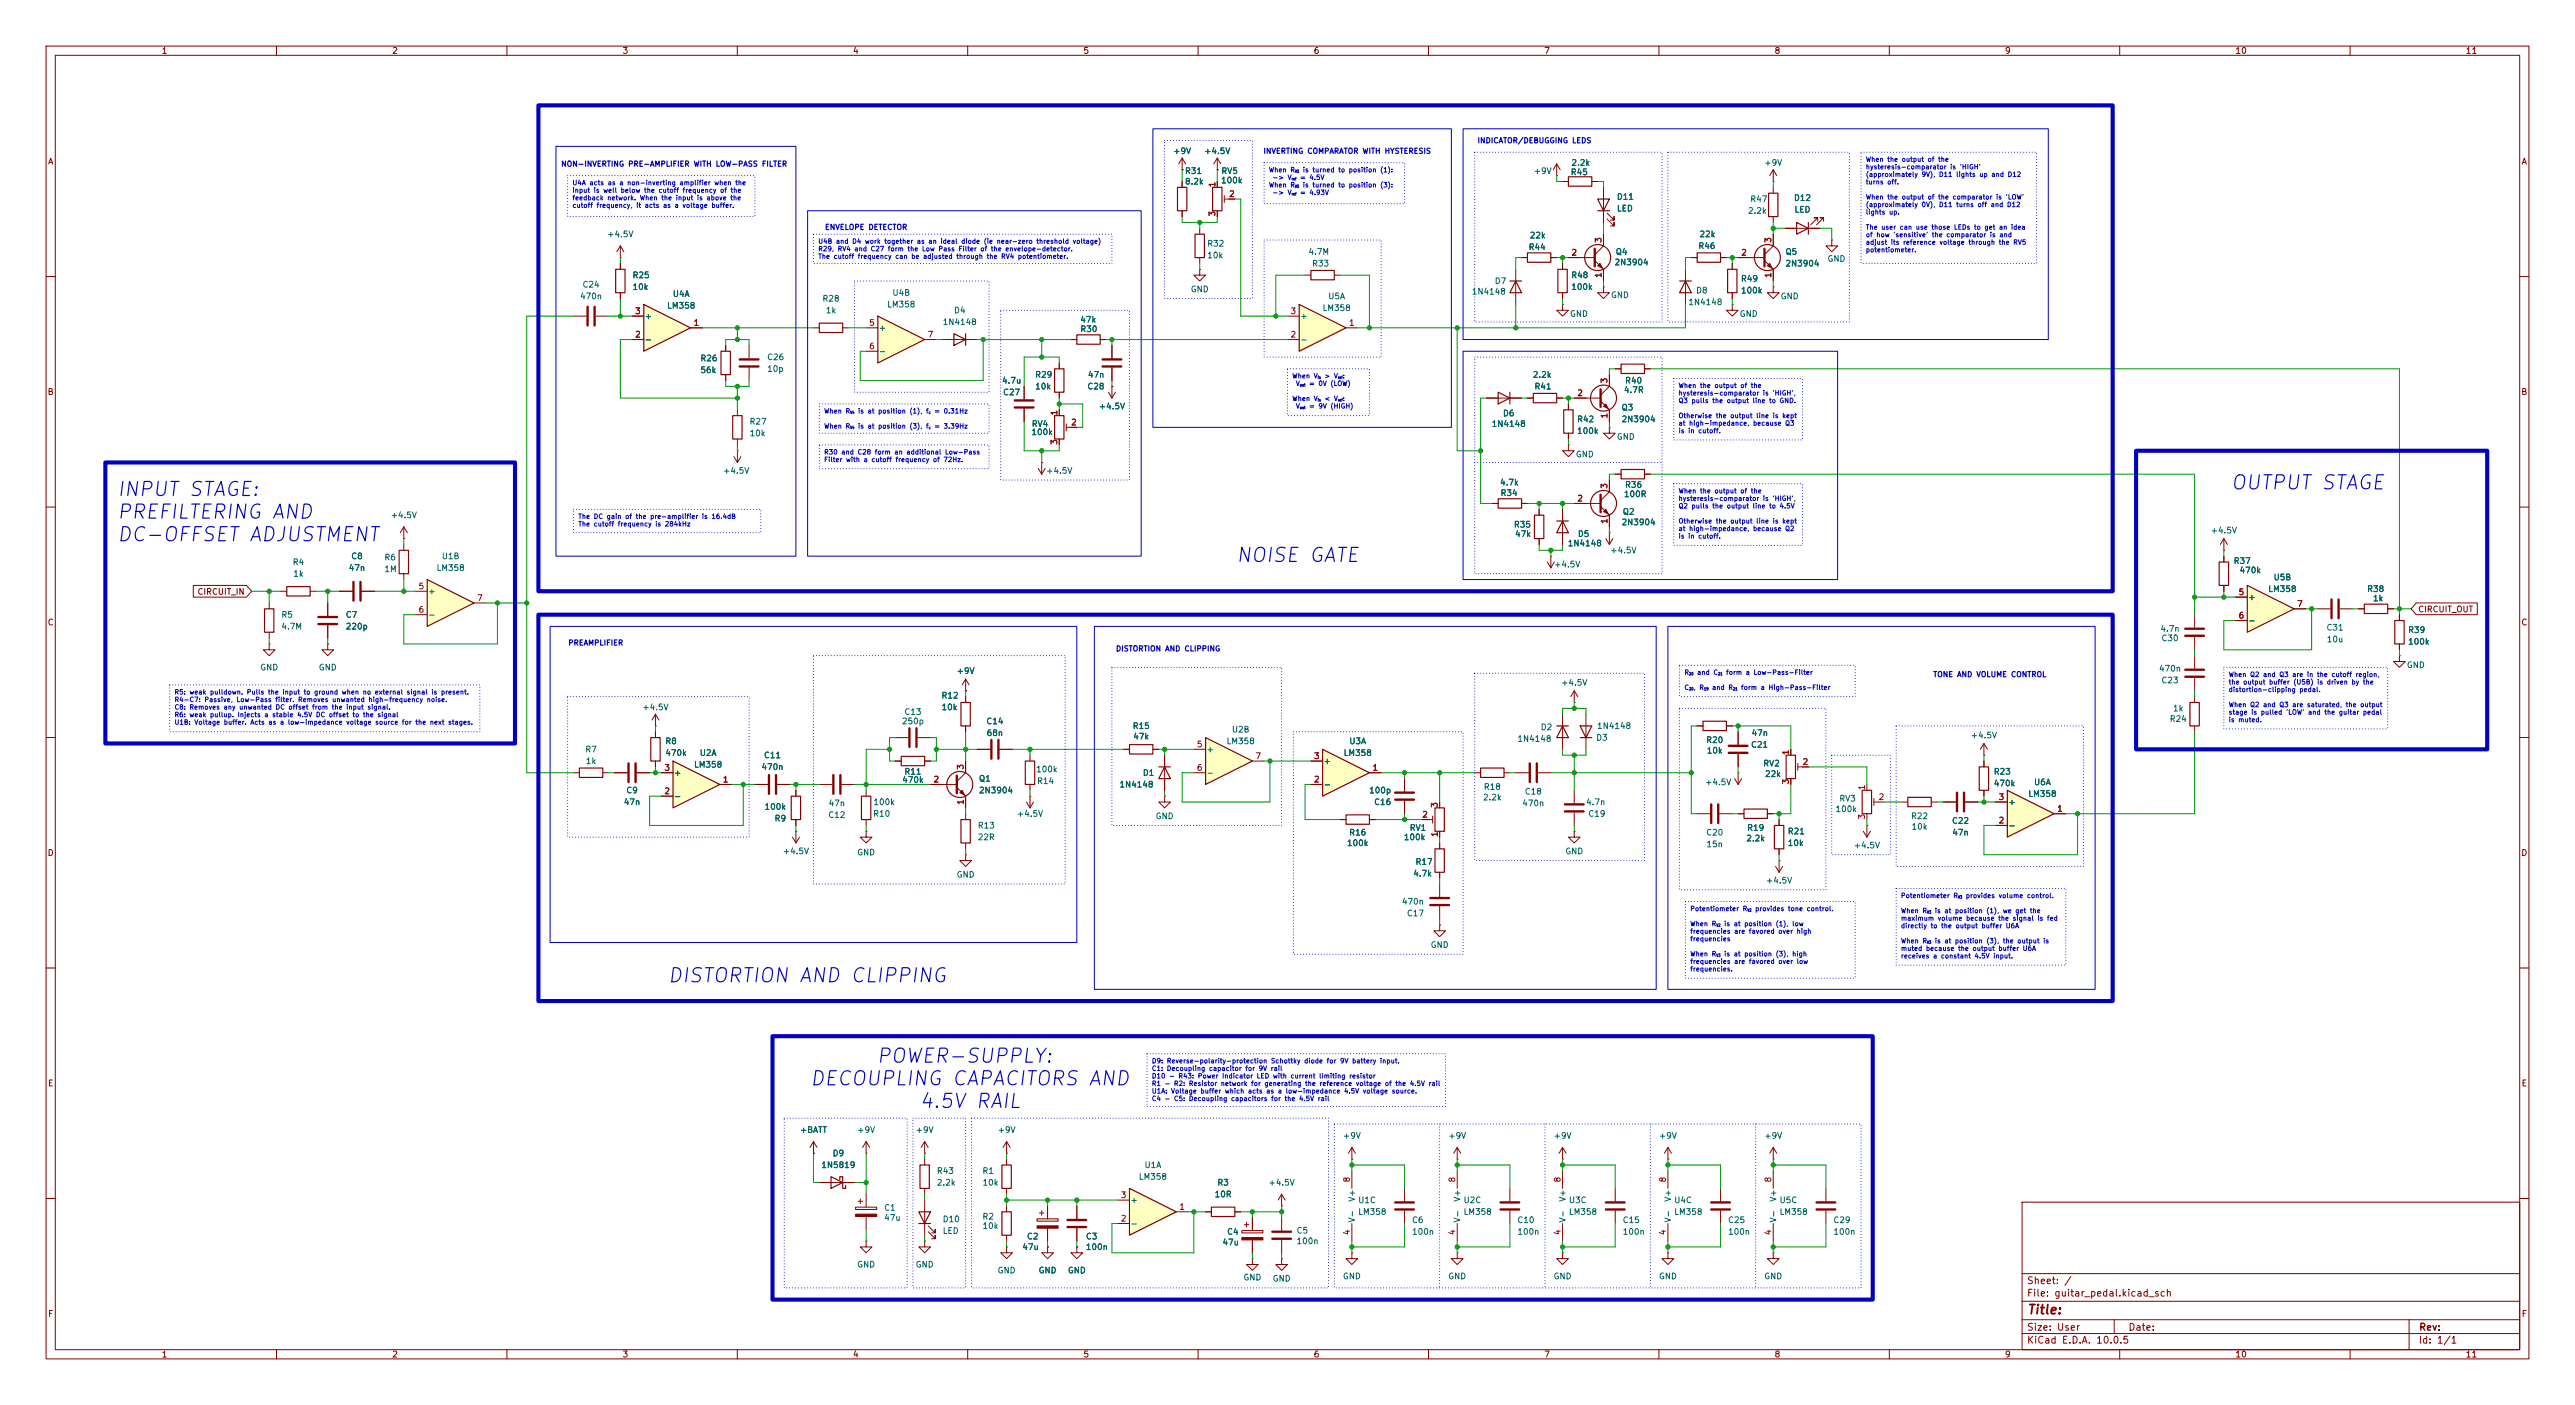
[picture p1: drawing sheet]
<svg xmlns="http://www.w3.org/2000/svg" width="559mm" height="305mm" viewBox="0 0 559 305" stroke-linecap="round" stroke-linejoin="round" font-family="sans-serif">
<defs><g id="words">
<g font-size="3.1" fill="#0000c2">
<text x="483.8" y="107">OUTPUT STAGE</text>
<text x="25.1" y="108.4">INPUT STAGE:</text>
<text x="25.1" y="113.3">PREFILTERING AND</text>
<text x="25.1" y="118.2">DC-OFFSET ADJUSTMENT</text>
<text x="268" y="122.7">NOISE GATE</text>
<text x="144.6" y="213.9">DISTORTION AND CLIPPING</text>
<text x="190" y="231.3">POWER-SUPPLY:</text>
<text x="175.5" y="236.3">DECOUPLING CAPACITORS AND</text>
<text x="199.2" y="241.2">4.5V RAIL</text>
</g>
<text font-size="2" fill="#840000" x="439.8" y="285.6">Title:</text>
<g font-size="1.5" fill="#840000">
<text x="439.8" y="281.6">File: guitar_pedal.kicad_sch</text>
<text x="439.8" y="278.9">Sheet: /</text>
<text x="439.8" y="291.8">KiCad E.D.A. 10.0.5</text>
<text x="439.8" y="289">Size: User</text>
<text x="461.8" y="289">Date:</text>
<text x="524.8" y="291.8">Id: 1/1</text>
<text x="524.8" y="289">Rev:</text>
</g>
<g font-size="1.3" fill="#840000">
<text x="35" y="12">1</text>
<text x="85" y="12">2</text>
<text x="135" y="12">3</text>
<text x="185" y="12">4</text>
<text x="235" y="12">5</text>
<text x="285" y="12">6</text>
<text x="335" y="12">7</text>
<text x="385" y="12">8</text>
<text x="435" y="12">9</text>
<text x="485" y="12">10</text>
<text x="535" y="12">11</text>
<text x="10.3" y="36">A</text>
<text x="547.1" y="36">A</text>
<text x="10.2" y="86">B</text>
<text x="547" y="86">B</text>
<text x="42.7" y="129.3">CIRCUIT_IN</text>
<text x="10.2" y="136">C</text>
<text x="524.6" y="133.1">CIRCUIT_OUT</text>
<text x="547" y="136">C</text>
<text x="10.2" y="186">D</text>
<text x="547" y="186">D</text>
<text x="10.3" y="236">E</text>
<text x="547.1" y="236">E</text>
<text x="10.3" y="286">F</text>
<text x="547.1" y="286">F</text>
<text x="35" y="294.8">1</text>
<text x="85" y="294.8">2</text>
<text x="135" y="294.8">3</text>
<text x="185" y="294.8">4</text>
<text x="235" y="294.8">5</text>
<text x="285" y="294.8">6</text>
<text x="335" y="294.8">7</text>
<text x="385" y="294.8">8</text>
<text x="435" y="294.8">9</text>
<text x="485" y="294.8">10</text>
<text x="535" y="294.8">11</text>
</g>
<g font-size="1.3" fill="#006464">
<text x="254.5" y="33.7">+9V</text>
<text x="261.2" y="33.7">+4.5V</text>
<text x="257" y="38">R31</text>
<text x="257" y="40.3">8.2k</text>
<text x="264.9" y="40.1">100k</text>
<text x="264.9" y="38">RV5</text>
<text x="332.7" y="38">+9V</text>
<text x="340.8" y="38.3">R45</text>
<text x="340.9" y="36.3">2.2k</text>
<text x="382.7" y="36.3">+9V</text>
<text x="350.8" y="43.6">D11</text>
<text x="350.8" y="46.2">LED</text>
<text x="379.2" y="46.7">2.2k</text>
<text x="379.7" y="44.1">R47</text>
<text x="389.2" y="43.9">D12</text>
<text x="389.3" y="46.4">LED</text>
<text x="131.7" y="51.8">+4.5V</text>
<text x="261.9" y="53.8">R32</text>
<text x="331.8" y="52">22k</text>
<text x="368.7" y="51.8">22k</text>
<text x="261.9" y="56.3">10k</text>
<text x="283.8" y="55.6">4.7M</text>
<text x="284.6" y="58.1">R33</text>
<text x="331.6" y="54.6">R44</text>
<text x="350.3" y="57.9">2N3904</text>
<text x="350.5" y="55.6">Q4</text>
<text x="368.4" y="54.3">R46</text>
<text x="387.3" y="55.6">Q5</text>
<text x="387.3" y="58.1">2N3904</text>
<text x="396.5" y="57.1">GND</text>
<text x="125.8" y="65.2">470n</text>
<text x="126.3" y="62.7">C24</text>
<text x="137.1" y="60.7">R25</text>
<text x="137.1" y="63.2">10k</text>
<text x="145.9" y="64.7">U4A</text>
<text x="178.4" y="65.7">R28</text>
<text x="193.5" y="64.5">U4B</text>
<text x="258.3" y="63.7">GND</text>
<text x="288.1" y="65.2">U5A</text>
<text x="319.3" y="64.2">1N4148</text>
<text x="324.3" y="61.9">D7</text>
<text x="340.9" y="60.7">R48</text>
<text x="340.9" y="63.2">100k</text>
<text x="349.5" y="65">GND</text>
<text x="367.9" y="64">D8</text>
<text x="377.7" y="61.4">R49</text>
<text x="377.7" y="64">100k</text>
<text x="386.3" y="65.2">GND</text>
<text x="139.8" y="69.5">+</text>
<text x="144.6" y="67.3">LM358</text>
<text x="179.1" y="68.3">1k</text>
<text x="192.4" y="67">LM358</text>
<text x="204.5" y="70.8">1N4148</text>
<text x="206.9" y="68.3">D4</text>
<text x="234.3" y="70.3">47k</text>
<text x="282" y="69.5">+</text>
<text x="286.9" y="67.8">LM358</text>
<text x="340.6" y="69">GND</text>
<text x="366.3" y="66.5">1N4148</text>
<text x="377.4" y="69">GND</text>
<text x="139.8" y="74.6">-</text>
<text x="190.6" y="72.1">+</text>
<text x="190.6" y="77.2">-</text>
<text x="234.3" y="72.3">R30</text>
<text x="282" y="74.6">-</text>
<text x="151.9" y="78.7">R26</text>
<text x="151.9" y="81.2">56k</text>
<text x="166.4" y="78.4">C26</text>
<text x="166.4" y="81">10p</text>
<text x="217.3" y="83.5">4.7u</text>
<text x="224.5" y="82.2">R29</text>
<text x="236" y="82.2">47n</text>
<text x="332.5" y="82.2">2.2k</text>
<text x="352.5" y="83.5">R40</text>
<text x="217.6" y="86.1">C27</text>
<text x="224.5" y="84.8">10k</text>
<text x="235.8" y="84.8">C28</text>
<text x="238.3" y="89.1">+4.5V</text>
<text x="332.9" y="84.8">R41</text>
<text x="351.8" y="89.4">Q3</text>
<text x="352.3" y="85.5">4.7R</text>
<text x="162.5" y="92.4">R27</text>
<text x="162.5" y="94.9">10k</text>
<text x="223.7" y="94.7">100k</text>
<text x="223.8" y="92.9">RV4</text>
<text x="323.6" y="92.9">1N4148</text>
<text x="326" y="90.6">D6</text>
<text x="342.1" y="91.9">R42</text>
<text x="342.1" y="94.4">100k</text>
<text x="350.7" y="95.7">GND</text>
<text x="351.8" y="91.9">2N3904</text>
<text x="341.9" y="99.5">GND</text>
<text x="156.8" y="103.1">+4.5V</text>
<text x="226.9" y="103.1">+4.5V</text>
<text x="325.4" y="105.6">4.7k</text>
<text x="325.5" y="107.9">R34</text>
<text x="352.5" y="106.1">R36</text>
<text x="84.7" y="112.7">+4.5V</text>
<text x="352" y="112">Q2</text>
<text x="352.3" y="108.2">100R</text>
<text x="328.4" y="114.8">R35</text>
<text x="328.7" y="116.8">47k</text>
<text x="340.1" y="118.8">1N4148</text>
<text x="342.3" y="116.8">D5</text>
<text x="351.8" y="114.2">2N3904</text>
<text x="479.6" y="116">+4.5V</text>
<text x="63.4" y="122.9">R4</text>
<text x="63.5" y="125.4">1k</text>
<text x="75.6" y="124.2">47n</text>
<text x="76.1" y="121.6">C8</text>
<text x="83.3" y="121.9">R6</text>
<text x="83.3" y="124.4">1M</text>
<text x="94.6" y="124.2">LM358</text>
<text x="95.8" y="121.6">U1B</text>
<text x="337.1" y="123.4">+4.5V</text>
<text x="349.3" y="120.3">+4.5V</text>
<text x="484.6" y="122.6">R37</text>
<text x="485.9" y="124.7">470k</text>
<text x="92.8" y="129.2">+</text>
<text x="487.8" y="130.5">+</text>
<text x="492.1" y="128.7">LM358</text>
<text x="493.3" y="126.2">U5B</text>
<text x="513.6" y="128.7">R38</text>
<text x="514.8" y="130.8">1k</text>
<text x="60.9" y="134.3">R5</text>
<text x="60.9" y="136.9">4.7M</text>
<text x="74.9" y="134.3">C7</text>
<text x="74.9" y="136.9">220p</text>
<text x="92.8" y="134.3">-</text>
<text x="468.7" y="137.4">4.7n</text>
<text x="487.8" y="135.6">-</text>
<text x="504.8" y="137.1">C31</text>
<text x="522.5" y="137.6">R39</text>
<text x="468.9" y="139.4">C30</text>
<text x="504.8" y="139.6">10u</text>
<text x="522.5" y="140.2">100k</text>
<text x="56.4" y="145.7">GND</text>
<text x="69.1" y="145.7">GND</text>
<text x="207.5" y="146.5">+9V</text>
<text x="338.7" y="149">+4.5V</text>
<text x="468.4" y="146">470n</text>
<text x="468.9" y="148.5">C23</text>
<text x="522.2" y="145.2">GND</text>
<text x="139.3" y="154.4">+4.5V</text>
<text x="196.1" y="155.4">C13</text>
<text x="204.2" y="151.8">R12</text>
<text x="204.2" y="154.4">10k</text>
<text x="471.4" y="154.6">1k</text>
<text x="144.3" y="161.7">R8</text>
<text x="195.6" y="157.4">250p</text>
<text x="213.9" y="157.4">C14</text>
<text x="214" y="160">68n</text>
<text x="245.7" y="158.4">R15</text>
<text x="245.8" y="160.7">47k</text>
<text x="266.1" y="161.7">LM358</text>
<text x="267.2" y="159.2">U2B</text>
<text x="292.7" y="161.7">U3A</text>
<text x="329.2" y="161.2">1N4148</text>
<text x="334.2" y="158.7">D2</text>
<text x="346.3" y="161">D3</text>
<text x="346.5" y="158.4">1N4148</text>
<text x="370.1" y="161.5">R20</text>
<text x="380" y="160">47n</text>
<text x="427.6" y="160.5">+4.5V</text>
<text x="470.7" y="156.9">R24</text>
<text x="126.9" y="163.5">R7</text>
<text x="127" y="166.1">1k</text>
<text x="144.3" y="164.3">470k</text>
<text x="150.5" y="166.8">LM358</text>
<text x="151.7" y="164.3">U2A</text>
<text x="165.1" y="167.3">470n</text>
<text x="165.7" y="164.8">C11</text>
<text x="224.7" y="167.8">100k</text>
<text x="261.7" y="163.5">+</text>
<text x="287.1" y="166.1">+</text>
<text x="291.5" y="164.3">LM358</text>
<text x="370.3" y="163.8">10k</text>
<text x="379.9" y="162.5">C21</text>
<text x="382.5" y="166.6">RV2</text>
<text x="135.8" y="172.4">C9</text>
<text x="146.2" y="173.7">-</text>
<text x="146.2" y="168.6">+</text>
<text x="195.7" y="170.1">470k</text>
<text x="196.1" y="168.3">R11</text>
<text x="212.3" y="169.9">Q1</text>
<text x="212.3" y="172.4">2N3904</text>
<text x="224.9" y="170.4">R14</text>
<text x="242.8" y="171.1">1N4148</text>
<text x="247.9" y="168.6">D1</text>
<text x="261.7" y="168.6">-</text>
<text x="287.1" y="171.1">-</text>
<text x="297" y="172.4">100p</text>
<text x="321.7" y="173.9">2.2k</text>
<text x="321.9" y="171.7">R18</text>
<text x="330.8" y="172.7">C18</text>
<text x="369.9" y="170.6">+4.5V</text>
<text x="382.9" y="168.9">22k</text>
<text x="432.5" y="168.3">R23</text>
<text x="432.5" y="170.9">470k</text>
<text x="440" y="173.2">LM358</text>
<text x="441.3" y="170.6">U6A</text>
<text x="135.2" y="175">47n</text>
<text x="165.8" y="176">100k</text>
<text x="168" y="178.5">R9</text>
<text x="179.6" y="177.7">C12</text>
<text x="179.7" y="175.2">47n</text>
<text x="189.4" y="177.5">R10</text>
<text x="189.4" y="175">100k</text>
<text x="220.6" y="177.5">+4.5V</text>
<text x="250.7" y="178">GND</text>
<text x="298.1" y="175">C16</text>
<text x="330.2" y="175.2">470n</text>
<text x="344.1" y="175">4.7n</text>
<text x="344.6" y="177.5">C19</text>
<text x="398.2" y="176.5">100k</text>
<text x="399" y="174.2">RV3</text>
<text x="414.6" y="178">R22</text>
<text x="423.5" y="179">C22</text>
<text x="435.7" y="175">+</text>
<text x="169.8" y="185.6">+4.5V</text>
<text x="185.9" y="185.9">GND</text>
<text x="212.1" y="180">R13</text>
<text x="212.1" y="182.6">22R</text>
<text x="292.2" y="183.8">100k</text>
<text x="292.7" y="181.6">R16</text>
<text x="304.5" y="182.6">100k</text>
<text x="305.8" y="180.5">RV1</text>
<text x="339.6" y="185.6">GND</text>
<text x="370.1" y="181.6">C20</text>
<text x="370.2" y="184.1">15n</text>
<text x="378.8" y="182.8">2.2k</text>
<text x="379" y="180.5">R19</text>
<text x="387.8" y="181.3">R21</text>
<text x="387.8" y="183.8">10k</text>
<text x="402.2" y="184.4">+4.5V</text>
<text x="414.7" y="180.3">10k</text>
<text x="423.5" y="181.6">47n</text>
<text x="435.7" y="180">-</text>
<text x="207.5" y="190.7">GND</text>
<text x="306.6" y="190.4">4.7k</text>
<text x="307.1" y="187.9">R17</text>
<text x="383.1" y="192">+4.5V</text>
<text x="304.1" y="196.5">470n</text>
<text x="305.2" y="199.1">C17</text>
<text x="310.4" y="205.9">GND</text>
<text x="173.5" y="246.1">+BATT</text>
<text x="180.6" y="251.2">D9</text>
<text x="185.9" y="246.1">+9V</text>
<text x="198.6" y="246.1">+9V</text>
<text x="216.4" y="246.1">+9V</text>
<text x="291.3" y="247.3">+9V</text>
<text x="314.2" y="247.3">+9V</text>
<text x="337" y="247.3">+9V</text>
<text x="359.9" y="247.3">+9V</text>
<text x="382.7" y="247.3">+9V</text>
<text x="178.1" y="253.7">1N5819</text>
<text x="203.2" y="255">R43</text>
<text x="203.2" y="257.5">2.2k</text>
<text x="213.1" y="255">R1</text>
<text x="213.1" y="257.5">10k</text>
<text x="247" y="256.2">LM358</text>
<text x="248.2" y="253.7">U1A</text>
<text x="264.1" y="257.5">R3</text>
<text x="275.2" y="257.5">+4.5V</text>
<text x="191.8" y="263">C1</text>
<text x="245.2" y="261.3">+</text>
<text x="263.5" y="260">10R</text>
<text x="294.3" y="260.8" transform="rotate(-90 294.3 260.8)">V+</text>
<text x="294.6" y="261.3">U1C</text>
<text x="294.6" y="263.9">LM358</text>
<text x="317.2" y="260.8" transform="rotate(-90 317.2 260.8)">V+</text>
<text x="317.5" y="261.3">U2C</text>
<text x="317.5" y="263.9">LM358</text>
<text x="340.1" y="260.8" transform="rotate(-90 340.1 260.8)">V+</text>
<text x="340.3" y="261.3">U3C</text>
<text x="340.3" y="263.9">LM358</text>
<text x="362.9" y="260.8" transform="rotate(-90 362.9 260.8)">V+</text>
<text x="363.2" y="261.3">U4C</text>
<text x="363.2" y="263.9">LM358</text>
<text x="385.8" y="260.8" transform="rotate(-90 385.8 260.8)">V+</text>
<text x="386.1" y="261.3">U5C</text>
<text x="386.1" y="263.9">LM358</text>
<text x="191.8" y="265.1">47u</text>
<text x="204.5" y="265.4">D10</text>
<text x="204.5" y="268">LED</text>
<text x="213.1" y="264.9">R2</text>
<text x="213.1" y="266.9">10k</text>
<text x="222.7" y="269.2">C2</text>
<text x="235.5" y="269.2">C3</text>
<text x="245.2" y="266.4">-</text>
<text x="266.2" y="268.2">C4</text>
<text x="281.3" y="267.9">C5</text>
<text x="294.3" y="265.3" transform="rotate(-90 294.3 265.3)">V-</text>
<text x="306.3" y="265.6">C6</text>
<text x="306.3" y="268.2">100n</text>
<text x="317.2" y="265.3" transform="rotate(-90 317.2 265.3)">V-</text>
<text x="329.2" y="265.6">C10</text>
<text x="329.2" y="268.2">100n</text>
<text x="340.1" y="265.3" transform="rotate(-90 340.1 265.3)">V-</text>
<text x="352" y="265.6">C15</text>
<text x="352" y="268.2">100n</text>
<text x="362.9" y="265.3" transform="rotate(-90 362.9 265.3)">V-</text>
<text x="374.9" y="265.6">C25</text>
<text x="374.9" y="268.2">100n</text>
<text x="385.8" y="265.3" transform="rotate(-90 385.8 265.3)">V-</text>
<text x="397.7" y="265.6">C29</text>
<text x="397.7" y="268.2">100n</text>
<text x="185.9" y="275.3">GND</text>
<text x="198.6" y="275.3">GND</text>
<text x="221.7" y="271.5">47u</text>
<text x="235.5" y="271.5">100n</text>
<text x="265.2" y="270.5">47u</text>
<text x="281.2" y="270.2">100n</text>
<text x="216.4" y="276.6">GND</text>
<text x="225.3" y="276.6">GND</text>
<text x="231.6" y="276.6">GND</text>
<text x="269.7" y="278.1">GND</text>
<text x="276.1" y="278.3">GND</text>
<text x="291.3" y="277.8">GND</text>
<text x="314.2" y="277.8">GND</text>
<text x="337" y="277.8">GND</text>
<text x="359.9" y="277.8">GND</text>
<text x="382.7" y="277.8">GND</text>
</g>
<g font-size="1.3" fill="#a90000">
<text x="264" y="40.7" transform="rotate(-90 264 40.7)">1</text>
<text x="264" y="47.1" transform="rotate(-90 264 47.1)">3</text>
<text x="266.6" y="43">2</text>
<text x="347.8" y="52.8" transform="rotate(-90 347.8 52.8)">3</text>
<text x="384.7" y="52.8" transform="rotate(-90 384.7 52.8)">3</text>
<text x="340.9" y="55.7">2</text>
<text x="377.7" y="55.7">2</text>
<text x="347.8" y="60.4" transform="rotate(-90 347.8 60.4)">1</text>
<text x="384.7" y="60.4" transform="rotate(-90 384.7 60.4)">1</text>
<text x="137.7" y="68.4">3</text>
<text x="150.4" y="71">1</text>
<text x="188.5" y="71">5</text>
<text x="279.9" y="68.4">3</text>
<text x="292.6" y="71">1</text>
<text x="137.7" y="73.5">2</text>
<text x="188.5" y="76.1">6</text>
<text x="201.2" y="73.5">7</text>
<text x="279.9" y="73.5">2</text>
<text x="349.1" y="83.3" transform="rotate(-90 349.1 83.3)">3</text>
<text x="342.2" y="86.2">2</text>
<text x="229.7" y="90.3" transform="rotate(-90 229.7 90.3)">1</text>
<text x="232.3" y="92.6">2</text>
<text x="349.1" y="90.9" transform="rotate(-90 349.1 90.9)">1</text>
<text x="229.7" y="96.6" transform="rotate(-90 229.7 96.6)">3</text>
<text x="349.1" y="106.1" transform="rotate(-90 349.1 106.1)">3</text>
<text x="342.2" y="109.1">2</text>
<text x="349.1" y="113.8" transform="rotate(-90 349.1 113.8)">1</text>
<text x="90.7" y="128.1">5</text>
<text x="103.4" y="130.7">7</text>
<text x="485.7" y="129.4">5</text>
<text x="498.4" y="131.9">7</text>
<text x="90.7" y="133.2">6</text>
<text x="485.7" y="134.5">6</text>
<text x="144" y="167.5">3</text>
<text x="209.4" y="167.1" transform="rotate(-90 209.4 167.1)">3</text>
<text x="259.6" y="162.4">5</text>
<text x="259.6" y="167.5">6</text>
<text x="272.3" y="165">7</text>
<text x="285" y="165">3</text>
<text x="297.7" y="167.5">1</text>
<text x="388.5" y="163.9" transform="rotate(-90 388.5 163.9)">1</text>
<text x="391.1" y="166.2">2</text>
<text x="144" y="172.6">2</text>
<text x="156.7" y="170">1</text>
<text x="202.5" y="170">2</text>
<text x="285" y="170">2</text>
<text x="388.5" y="170.3" transform="rotate(-90 388.5 170.3)">3</text>
<text x="405" y="171.5" transform="rotate(-90 405 171.5)">1</text>
<text x="407.6" y="173.9">2</text>
<text x="433.6" y="173.9">3</text>
<text x="209.4" y="174.7" transform="rotate(-90 209.4 174.7)">1</text>
<text x="308.5" y="177.7">2</text>
<text x="312.3" y="175.4" transform="rotate(-90 312.3 175.4)">3</text>
<text x="405" y="177.9" transform="rotate(-90 405 177.9)">3</text>
<text x="433.6" y="178.9">2</text>
<text x="446.3" y="176.4">1</text>
<text x="312.3" y="181.7" transform="rotate(-90 312.3 181.7)">1</text>
<text x="293.2" y="256.6" transform="rotate(-90 293.2 256.6)">8</text>
<text x="316.1" y="256.6" transform="rotate(-90 316.1 256.6)">8</text>
<text x="339" y="256.6" transform="rotate(-90 339 256.6)">8</text>
<text x="361.8" y="256.6" transform="rotate(-90 361.8 256.6)">8</text>
<text x="384.7" y="256.6" transform="rotate(-90 384.7 256.6)">8</text>
<text x="243.1" y="260.2">3</text>
<text x="255.8" y="262.8">1</text>
<text x="243.1" y="265.3">2</text>
<text x="293.2" y="268.1" transform="rotate(-90 293.2 268.1)">4</text>
<text x="316.1" y="268.1" transform="rotate(-90 316.1 268.1)">4</text>
<text x="339" y="268.1" transform="rotate(-90 339 268.1)">4</text>
<text x="361.8" y="268.1" transform="rotate(-90 361.8 268.1)">4</text>
<text x="384.7" y="268.1" transform="rotate(-90 384.7 268.1)">4</text>
</g>
<g font-size="1.1" fill="#0000c2">
<text x="274.1" y="33.6">INVERTING COMPARATOR WITH HYSTERESIS</text>
<text x="320.5" y="31.3">INDICATOR/DEBUGGING LEDS</text>
<text x="121.7" y="36.4">NON-INVERTING PRE-AMPLIFIER WITH LOW-PASS FILTER</text>
<text x="178.9" y="50.1">ENVELOPE DETECTOR</text>
<text x="123.2" y="140.3">PREAMPLIFIER</text>
<text x="242.1" y="141.6">DISTORTION AND CLIPPING</text>
<text x="419.4" y="147.2">TONE AND VOLUME CONTROL</text>
</g>
<g font-size="1" fill="#0000c2">
<text x="404.8" y="35.3">When the output of the</text>
<text x="124.1" y="40.4">U4A acts as a non-inverting amplifier when the</text>
<text x="275.3" y="37.6">When R</text>
<text x="275.3" y="40.9">When R</text>
<text x="276" y="39.3">-&gt; V</text>
<text x="282" y="39.3">= 4.5V</text>
<text x="282.6" y="37.6">is turned to position (1):</text>
<text x="282.6" y="40.9">is turned to position (3):</text>
<text x="404.8" y="37">hysteresis-comparator is 'HIGH'</text>
<text x="404.8" y="38.6">(approximately 9V), D11 lights up and D12</text>
<text x="404.8" y="40.2">turns off.</text>
<text x="124.1" y="42.1">input is well below the cutoff frequency of the</text>
<text x="124.1" y="43.7">feedback network. When the input is above the</text>
<text x="124.1" y="45.3">cutoff frequency, it acts as a voltage buffer.</text>
<text x="276" y="42.5">-&gt; V</text>
<text x="282" y="42.5">= 4.93V</text>
<text x="404.8" y="43.5">When the output of the comparator is 'LOW'</text>
<text x="404.8" y="45.2">(approximately 0V), D11 turns off and D12</text>
<text x="404.8" y="46.8">lights up.</text>
<text x="177.5" y="53.1">U4B and D4 work together as an ideal diode (ie near-zero threshold voltage)</text>
<text x="404.8" y="50.1">The user can use those LEDs to get an idea</text>
<text x="404.8" y="51.7">of how 'sensitive' the comparator is and</text>
<text x="404.8" y="53.3">adjust its reference voltage through the RV5</text>
<text x="177.5" y="54.8">R29, RV4 and C27 form the Low Pass Filter of the envelope-detector.</text>
<text x="177.5" y="56.4">The cutoff frequency can be adjusted through the RV4 potentiometer.</text>
<text x="404.8" y="55">potentiometer.</text>
<text x="280.3" y="82.3">When V</text>
<text x="281.1" y="84">V</text>
<text x="284" y="84">= 0V (LOW)</text>
<text x="287.3" y="82.3">&gt; V</text>
<text x="291.3" y="82.3">:</text>
<text x="178.7" y="89.9">When R</text>
<text x="186.1" y="89.9">is at position (1), f</text>
<text x="202.6" y="89.9">= 0.31Hz</text>
<text x="280.3" y="87.2">When V</text>
<text x="281.1" y="88.9">V</text>
<text x="284" y="88.9">= 9V (HIGH)</text>
<text x="287.3" y="87.2">&lt; V</text>
<text x="291.3" y="87.2">:</text>
<text x="364.2" y="84.4">When the output of the</text>
<text x="364.2" y="86">hysteresis-comparator is 'HIGH',</text>
<text x="364.2" y="87.7">Q3 pulls the output line to GND.</text>
<text x="178.7" y="93.2">When R</text>
<text x="186.1" y="93.2">is at position (3), f</text>
<text x="202.6" y="93.2">= 3.39Hz</text>
<text x="364.2" y="90.9">Otherwise the output line is kept</text>
<text x="364.2" y="92.6">at high-impedance, because Q3</text>
<text x="364.2" y="94.2">is in cutoff.</text>
<text x="178.7" y="98.8">R30 and C28 form an additional Low-Pass</text>
<text x="178.7" y="100.5">Filter with a cutoff frequency of 72Hz.</text>
<text x="364.2" y="107.3">When the output of the</text>
<text x="125.4" y="112.8">The DC gain of the pre-amplifier is 16.4dB</text>
<text x="364.2" y="108.9">hysteresis-comparator is 'HIGH',</text>
<text x="364.2" y="110.5">Q2 pulls the output line to 4.5V</text>
<text x="364.2" y="113.8">Otherwise the output line is kept</text>
<text x="125.4" y="114.4">The cutoff frequency is 284kHz</text>
<text x="364.2" y="115.4">at high-impedance, because Q2</text>
<text x="364.2" y="117.1">is in cutoff.</text>
<text x="365.4" y="146.6">R</text>
<text x="365.4" y="149.9">C</text>
<text x="367.4" y="149.9">, R</text>
<text x="368.2" y="146.6">and C</text>
<text x="371.4" y="149.9">and R</text>
<text x="374.5" y="146.6">form a Low-Pass-Filter</text>
<text x="377.7" y="149.9">form a High-Pass-Filter</text>
<text x="483.5" y="147.1">When Q2 and Q3 are in the cutoff region,</text>
<text x="483.5" y="148.7">the output buffer (U5B) is driven by the</text>
<text x="37.8" y="150.9">R5: weak pulldown. Pulls the input to ground when no external signal is present.</text>
<text x="37.8" y="152.5">R4-C7: Passive, Low-Pass filter. Removes unwanted high-frequency noise.</text>
<text x="37.8" y="154.2">C8: Removes any unwanted DC offset from the input signal.</text>
<text x="37.8" y="155.8">R6: weak pullup. Injects a stable 4.5V DC offset to the signal</text>
<text x="483.5" y="150.4">distortion-clipping pedal.</text>
<text x="483.5" y="153.6">When Q2 and Q3 are saturated, the output</text>
<text x="483.5" y="155.3">stage is pulled 'LOW' and the guitar pedal</text>
<text x="37.8" y="157.5">U1B: Voltage buffer. Acts as a low-impedance voltage source for the next stages.</text>
<text x="483.5" y="156.9">is muted.</text>
<text x="366.7" y="197.9">Potentiometer R</text>
<text x="380.8" y="197.9">provides tone control.</text>
<text x="412.4" y="195.1">Potentiometer R</text>
<text x="426.5" y="195.1">provides volume control.</text>
<text x="366.7" y="201.2">When R</text>
<text x="366.7" y="202.8">frequencies are favored over high</text>
<text x="374" y="201.2">is at position (1), low</text>
<text x="412.4" y="198.3">When R</text>
<text x="412.4" y="200">maximum volume because the signal is fed</text>
<text x="412.4" y="201.6">directly to the output buffer U6A</text>
<text x="419.8" y="198.3">is at position (1), we get the</text>
<text x="366.7" y="204.4">frequencies</text>
<text x="366.7" y="207.7">When R</text>
<text x="366.7" y="209.3">frequencies are favored over low</text>
<text x="374" y="207.7">is at position (3), high</text>
<text x="412.4" y="204.9">When R</text>
<text x="412.4" y="206.5">muted because the output buffer U6A</text>
<text x="412.4" y="208.2">receives a constant 4.5V input.</text>
<text x="419.8" y="204.9">is at position (3), the output is</text>
<text x="366.7" y="211">frequencies.</text>
<text x="249.9" y="230.9">D9: Reverse-polarity-protection Schottky diode for 9V battery input.</text>
<text x="249.9" y="232.6">C1: Decoupling capacitor for 9V rail</text>
<text x="249.9" y="234.2">D10 - R43: Power Indicator LED with current limiting resistor</text>
<text x="249.9" y="235.8">R1 - R2: Resistor network for generating the reference voltage of the 4.5V rail</text>
<text x="249.9" y="237.5">U1A: Voltage buffer which acts as a low-impedance 4.5V voltage source.</text>
<text x="249.9" y="239.1">C4 - C5: Decoupling capacitors for the 4.5V rail</text>
</g>
<g font-size=".6" fill="#0000c2">
<text x="280.2" y="39.3">ref</text>
<text x="281" y="37.6">V5</text>
<text x="281" y="40.9">V5</text>
<text x="280.2" y="42.5">ref</text>
<text x="282" y="84">out</text>
<text x="285.9" y="82.3">in</text>
<text x="290.3" y="82.3">ref</text>
<text x="184.4" y="90">V4</text>
<text x="201.5" y="90">c</text>
<text x="282" y="88.9">out</text>
<text x="285.9" y="87.2">in</text>
<text x="290.3" y="87.2">ref</text>
<text x="184.4" y="93.2">V4</text>
<text x="201.5" y="93.2">c</text>
<text x="366.5" y="146.6">20</text>
<text x="366.5" y="149.9">20</text>
<text x="369.7" y="149.9">19</text>
<text x="372.8" y="146.6">21</text>
<text x="376" y="149.9">21</text>
<text x="379.1" y="197.9">V2</text>
<text x="424.9" y="195.1">V3</text>
<text x="372.4" y="201.2">V2</text>
<text x="418.1" y="198.4">V3</text>
<text x="372.4" y="207.7">V3</text>
<text x="418.1" y="204.9">V3</text>
</g>
</g></defs>
<g fill="none" stroke="#840000" stroke-width=".22">
<path d="M10 10h538.8v284.8h-538.8zM12 12h534.8v280.8h-534.8zM60 10v2M110 10v2M160 10v2M210 10v2M260 10v2M310 10v2M360 10v2M410 10v2M460 10v2M510 10v2"/>
<path d="M10 60h2M546.8 60h2M10 110h2M546.8 110h2M10 160h2M546.8 160h2M10 210h2M546.8 210h2M10 260h2M438.8 260.8h108v32h-108zM438.8 276.3h108M546.8 260h2"/>
<path d="M60 292.8v2M110 292.8v2M160 292.8v2M210 292.8v2M260 292.8v2M310 292.8v2M360 292.8v2M410 292.8v2M438.8 289.3h108M438.8 286.3h108M438.8 282.3h108M458.8 286.3v3"/>
<path d="M460 292.8v2M510 292.8v2M522.8 286.3v6.5"/>
</g>
<path d="M281.9 66l10.2 5.1-10.2 5.1z" fill="#ffffc2"/>
<g fill="none" stroke="#840000" stroke-width=".25">
<path d="M281.9 66l10.2 5.1-10.2 5.1zM125.7 166.6h5.1v2.1h-5.1zM171.7 172.7h2v5.1h-2z"/>
<circle cx="348" cy="86.4" r="2.82"/>
</g>
<path d="M279.4 73.7h2.5M279.4 68.6h2.5M292.1 71.1h2.5M341.6 86.4h5.7M347.3 87l1.9 1.9v2.5M349.2 81.3v2.5l-1.9 1.9M124.5 167.6h1.2M130.8 167.6h1.3M172.7 171.5v1.2M172.7 177.8v1.3" fill="none" stroke="#840000" stroke-width=".22"/>
<path d="M347.3 84.5v3.8" fill="none" stroke="#840000" stroke-width=".51"/>
<path d="M348 88.1l.5-.5 .5 1z" fill="#840000" stroke="#840000" stroke-width=".22"/>
<path d="M261.6 160l10.2 5.1-10.2 5.1z" fill="#ffffc2"/>
<path d="M332.7 85.3h5.1v2.1h-5.1zM339.3 88.9h2.1v5.1h-2.1zM186.9 172.7h2.1v5.1h-2.1zM261.6 160l10.2 5.1-10.2 5.1z" fill="none" stroke="#840000" stroke-width=".25"/>
<g fill="none" stroke="#840000" stroke-width=".22">
<path d="M331.5 86.4h1.2M337.8 86.4h1.3M340.4 87.6v1.3M340.4 94v1.3M87.6 116.8h.1M87.6 114.3l-.7 1.3M87.6 114.3l.8 1.3M87.6 114.3v2.5M188 171.5v1.2M188 177.8v1.3M259.1 162.6h2.5M259.1 167.6h2.5"/>
<path d="M271.8 165.1h2.5"/>
</g>
<path d="M139.7 66l10.2 5.1-10.2 5.1z" fill="#ffffc2"/>
<g fill="none" stroke="#840000" stroke-width=".25">
<path d="M346.7 43.2h2.5l-1.2 2.5zM346.7 45.7h2.5M368.3 54.9h5.1v2h-5.1zM374.9 58.4h2v5.1h-2zM383.8 41.9h2v5.1h-2zM389.9 48.3l2.5 1.2-2.5 1.3zM392.4 48.3v2.5M139.7 66l10.2 5.1-10.2 5.1zM156.5 76.2h2v5.1h-2zM327.7 61h2.5M328.9 61l1.3 2.5h-2.5zM364.5 61h2.5"/>
<path d="M365.8 61l1.2 2.5h-2.5zM86.6 119.4h2v5.1h-2zM333 111.8h2v5h-2zM57.4 132.1h2v5.1h-2zM337.8 157.5h2.6M339.1 157.5l1.3 2.5h-2.6zM369.6 156.5h5v2h-5zM245.1 161.5h5.1v2.1h-5.1zM251.5 166.4h2.5M252.7 166.4l1.3 2.5h-2.5z"/>
<circle cx="346.7" cy="55.9" r="2.82"/>
<circle cx="383.5" cy="55.9" r="2.82"/>
<circle cx="208.3" cy="170.2" r="2.82"/>
</g>
<g fill="none" stroke="#840000" stroke-width=".22">
<path d="M384.8 39.4h.1M384.8 36.8l-.8 1.3M384.8 36.8l.8 1.3M384.8 36.8v2.6M328.9 58.4v7.6M340.4 55.9h5.7M346.1 56.5l1.9 1.9v2.6M348 50.8v2.5l-1.9 1.9M348 40.6v7.7M348.7 47.5l1.6 1.5v-.7v.7h-.8M348.7 46.2l1.6 1.6v-.8v.8h-.8M365.8 58.4v7.6"/>
<path d="M367 55.9h1.3M373.4 55.9h1.2M375.9 57.2v1.2M377.2 55.9h5.7M382.9 56.5l1.9 1.9v2.6M384.8 40.6v1.3M384.8 47v1.3M384.8 50.8v2.5l-1.9 1.9M387.3 49.5h7.7M394.5 48v-.8h-.8h.8l-1.6 1.6M395.7 48v-.8h-.7h.7l-1.5 1.6M397.5 52.1v1.2h1.3l-1.3 1.3-1.3-1.3h1.3"/>
<path d="M397.5 52.1h.1M137.2 73.7h2.5M137.2 68.6h2.5M149.9 71.1h2.5M157.5 74.9v1.3M375.9 66v1.3h1.3l-1.3 1.3-1.3-1.3h1.3M375.9 66h.1M375.9 63.5v1.3M384.8 62.2v1.3h1.3l-1.3 1.3-1.3-1.3h1.3M384.8 62.2h.1M157.5 81.3v1.3M87.6 118.1v1.3"/>
<path d="M334 110.5v1.3M334 116.8v1.3M58.4 139.7v1.3h1.3l-1.3 1.2-1.3-1.2h1.3M58.4 139.7h.1M58.4 130.8v1.3M58.4 137.2v1.2M73.7 128.3h2.8M78.5 128.3h2.8M87.6 124.5v1.2M209.5 149.9h.1M209.5 147.3l-.7 1.3M209.5 147.3l.8 1.3"/>
<path d="M209.5 147.3v2.6M339.1 154.9v7.7M341.6 152.4h.1M341.6 149.9l-.7 1.2M341.6 149.9l.8 1.2M341.6 149.9v2.5M368.3 157.5h1.3M374.6 157.5h1.3M201.9 170.2h5.7M207.6 170.8l1.9 1.9v2.6M209.5 165.1v2.5l-1.9 1.9M243.8 162.6h1.3"/>
<path d="M250.2 162.6h1.3M252.7 172.7v1.3h1.3l-1.3 1.3-1.2-1.3h1.2M252.7 172.7h.1M252.7 163.8v7.7M188 180.3v1.3h1.2l-1.2 1.3-1.3-1.3h1.3M188 180.3h.1M209.5 185.4v1.3h1.3l-1.3 1.3-1.2-1.3h1.2M209.5 185.4h.1"/>
</g>
<path d="M346.1 54v3.8M382.9 54v3.8M76.7 126.2v4.1M78.2 126.2v4.1M207.6 168.3v3.8" fill="none" stroke="#840000" stroke-width=".51"/>
<g fill="#840000" stroke="#840000" stroke-width=".22">
<path d="M208.3 172l.5-.5 .5 1z"/>
<path d="M346.7 57.7l.5-.5 .5 1z"/>
<path d="M383.5 57.7l.5-.5 .6 1z"/>
</g>
<path d="M92.7 125.7l10.2 5.1-10.2 5.1z" fill="#ffffc2"/>
<path d="M284.5 58.7h5.1v2h-5.1zM92.7 125.7l10.2 5.1-10.2 5.1zM208.5 152.4h2.1v5.1h-2.1zM429.5 166.4h2v5.1h-2z" fill="none" stroke="#840000" stroke-width=".25"/>
<g fill="none" stroke="#840000" stroke-width=".22">
<path d="M134.6 55.9h.1M134.6 53.3l-.7 1.3M134.6 53.3l.8 1.3M134.6 53.3v2.6M283.2 59.7h1.3M289.6 59.7h1.2M124.5 68.6h2.8M129.3 68.6h2.8M90.2 128.3h2.5M90.2 133.4h2.5M102.9 130.8h2.5M335.8 121.9l.7 1.3"/>
<path d="M336.5 120.7h.1M336.5 120.7v2.5M337.3 121.9l-.8 1.3M209.5 151.1v1.3M209.5 157.5v1.3M177.8 170.2h2.8M182.6 170.2h2.8M212.1 162.6h2.8M216.9 162.6h2.8M421.6 174h2.8M426.5 174h2.8M430.5 163.8h.1"/>
<path d="M430.5 161.3l-.7 1.3M430.5 161.3l.8 1.3M430.5 161.3v2.5M430.5 165.1v1.3M430.5 171.5v1.2"/>
</g>
<path d="M127.5 66.5v4.1M129 66.5v4.1M180.8 168.1v4.1M182.4 168.1v4.1M215.1 160.5v4.1M216.7 160.5v4.1M424.7 172v4M426.2 172v4" fill="none" stroke="#840000" stroke-width=".51"/>
<path d="M190.5 68.6l10.2 5.1-10.2 5z" fill="#ffffc2"/>
<path d="M340.4 38.4h5v2h-5zM263.1 40.6h2.1v5.1h-2.1zM331.5 54.9h5v2h-5zM190.5 68.6l10.2 5.1-10.2 5zM207 72.4l2.5 1.3-2.5 1.2zM209.5 72.4v2.5M233.7 72.6h5.1v2.1h-5.1zM62.2 127.3h5.1v2h-5.1zM342.9 157.5h2.5l-1.2 2.5zM342.9 160h2.5M404.1 171.5h2v5h-2zM414 173h5.1v2h-5.1z" fill="none" stroke="#840000" stroke-width=".25"/>
<g fill="none" stroke="#840000" stroke-width=".22">
<path d="M264.2 36.8h.1M264.2 34.3l.7 1.3M264.2 34.3l-.8 1.3M264.2 34.3v2.5M264.2 39.4v1.2M337.8 38.1h.1M337.8 35.6l-.7 1.2M337.8 35.6l.8 1.2M337.8 35.6v2.5M339.1 39.4h1.3M345.4 39.4h1.3M264.2 45.7v1.3"/>
<path d="M265.7 42.4v1.5M265.7 43.2h2.3M330.2 55.9h1.3M336.5 55.9h1.3M188 71.1h2.5M188 76.2h2.5M200.7 73.7h2.5M204.5 73.7h7.6M232.4 73.7h1.3M238.8 73.7h1.2M225.3 101.6l.8 1.3M226.1 100.3h.1"/>
<path d="M226.1 100.3v2.6M226.8 101.6l-.7 1.3M61 128.3h1.2M67.3 128.3h1.3M71.1 139.7v1.3h1.3l-1.3 1.2-1.3-1.2h1.3M71.1 139.7h.1M71.1 130.8v2.8M71.1 135.6v2.8M344.2 154.9v7.7M405.1 179.1h.1M405.1 170.2v1.3M405.1 176.5v1.3"/>
<path d="M405.1 179.1v2.5M406.7 174h2.2M406.7 173.2v1.6M412.7 174h1.3M419.1 174h1.3M172 181.6l.7 1.3M172.7 180.3h.1M172.7 180.3v2.6M173.5 181.6l-.8 1.3M312.4 191.8v2.8M312.4 196.6v2.8M404.4 180.3l.7 1.3"/>
<path d="M405.9 180.3l-.8 1.3M188 259.1v2.8M185.7 261.9h4.5v.5h-4.5zM186.2 260.6h1M186.7 260.1v1M188 263.9v2.8"/>
</g>
<path d="M69.1 135.4h4.1M69.1 133.9h4.1M310.4 196.3h4.1M310.4 194.8h4.1" fill="none" stroke="#840000" stroke-width=".51"/>
<path d="M185.7 263.4h4.5v.5h-4.5z" fill="#840000" stroke="#840000" stroke-width=".22"/>
<path d="M435.6 171.5l10.2 5-10.2 5.1z" fill="#ffffc2"/>
<path d="M177.8 70.1h5.1v2h-5.1zM159 90.2h2v5.1h-2zM228.9 90.2h2v5.1h-2zM228.9 80h2v5.1h-2zM435.6 171.5l10.2 5-10.2 5.1zM180.3 255.3l2.6 1.2-2.6 1.3zM182.2 255.9v-.6h.7v2.5h.6v-.6M217.4 252.7h2.1v5.1h-2.1zM199.4 262.9h2.5l-1.2 2.5zM199.4 265.4h2.5" fill="none" stroke="#840000" stroke-width=".25"/>
<g fill="none" stroke="#840000" stroke-width=".22">
<path d="M176.5 71.1h1.3M182.9 71.1h1.2M229.9 78.7v1.3M159.3 99.1l.7 1.2M160 97.8h.1M160 88.9v1.3M160 95.3v1.2M160 97.8v2.5M160.8 99.1l-.8 1.2M222.2 83.8v2.8M222.2 88.6v2.8M229.9 85.1v1.3"/>
<path d="M229.9 88.9v1.3M229.9 95.3v1.2M231.4 91.9v1.6M231.4 92.7h2.3M240.5 85.1l.8 1.3M241.3 83.8h.1M241.3 83.8v2.6M242.1 85.1l-.8 1.3M502.9 132.1h2.8M507.7 132.1h2.8M433.1 179.1h2.5M433.1 174h2.5"/>
<path d="M445.8 176.5h2.5M312.4 200.7v1.2h1.3l-1.3 1.3-1.3-1.3h1.3M312.4 200.7h.1M176.5 250.2h.1M176.5 247.7l-.7 1.2M176.5 247.7l.8 1.2M176.5 247.7v2.5M177.8 256.5h7.6M218.4 251.5v1.2M218.4 257.8v1.3M200.7 260.4v7.6M201.4 267.2l1.5 1.5v-.7v.7h-.7"/>
<path d="M201.4 265.9l1.5 1.6v-.8v.8h-.7"/>
</g>
<path d="M220.2 88.4h4.1M220.2 86.9h4.1M506 130v4.1M507.5 130v4.1" fill="none" stroke="#840000" stroke-width=".51"/>
<path d="M487.7 127l10.1 5.1-10.1 5.1z" fill="#ffffc2"/>
<g fill="none" stroke="#840000" stroke-width=".25">
<path d="M133.6 58.4h2v5.1h-2zM259.3 50.8h2.1v5.1h-2.1zM338.1 58.4h2v5.1h-2zM325.1 85.1l2.6 1.3-2.6 1.2zM327.7 85.1v2.5M325.1 108.2h5.1v2h-5.1zM351.8 101.9h5.1v2h-5.1zM481.6 121.9h2v5.1h-2zM487.7 127l10.1 5.1-10.1 5.1zM513.1 131.1h5.1v2h-5.1zM519.7 134.6h2v5.1h-2zM475.2 152.4h2.1v5.1h-2.1z"/>
<path d="M311.4 175.3h2v5h-2zM199.6 252.7h2.1v5.1h-2.1z"/>
<circle cx="348" cy="109.2" r="2.82"/>
</g>
<g fill="none" stroke="#840000" stroke-width=".22">
<path d="M134.6 57.2v1.2M260.3 58.4v1.3h1.3l-1.3 1.3-1.2-1.3h1.2M260.3 58.4h.1M260.3 49.5v1.3M260.3 55.9v1.3M339.1 57.2v1.2M134.6 63.5v1.3M162.6 74.9v2.8M162.6 79.8v2.8M241.3 74.9v2.8M241.3 79.8v2.8M339.1 66v1.3h1.3l-1.3 1.3-1.3-1.3h1.3"/>
<path d="M339.1 66h.1M339.1 63.5v1.3M348 62.2v1.3h1.2l-1.2 1.3-1.3-1.3h1.3M348 62.2h.1M322.6 86.4h7.6M349.2 92.7v1.3h1.3l-1.3 1.3-1.2-1.3h1.2M349.2 92.7h.1M323.8 109.2h1.3M330.2 109.2h1.3M341.6 109.2h5.7M347.3 109.9l1.9 1.9v2.5M348.5 116.8l.7 1.3"/>
<path d="M349.2 115.6h.1M349.2 104.1v2.6l-1.9 1.9M349.2 115.6v2.5M350 116.8l-.8 1.3M350.5 102.9h1.3M356.9 102.9h1.2M482.6 119.4h.1M482.6 116.8l-.8 1.3M482.6 116.8l.8 1.3M482.6 116.8v2.6M476.2 133.4v2.7M476.2 138.2v2.8"/>
<path d="M482.6 120.7v1.2M482.6 127v1.3M485.1 129.5h2.6M485.1 134.6h2.6M497.8 132.1h2.6M511.8 132.1h1.3M518.2 132.1h1.2M520.7 133.4v1.2M520.7 139.7v1.3M476.2 142.2v2.8M476.2 147.1v2.8M476.2 151.1v1.3"/>
<path d="M476.2 157.5v1.3M520.7 142.2v1.3h1.3l-1.3 1.3-1.3-1.3h1.3M520.7 142.2h.1M133.3 167.6h2.8M138.2 167.6h2.8M308.6 177.8h2.3M310.9 177v1.6M312.4 174v1.3M312.4 180.3v1.3M188 250.2h.1M188 247.7l-.8 1.2M188 247.7l.7 1.2"/>
<path d="M188 247.7v2.5M200.7 250.2h.1M200.7 247.7l-.8 1.2M200.7 247.7l.7 1.2M200.7 247.7v2.5M200.7 251.5v1.2M200.7 257.8v1.3M218.4 250.2h.1M218.4 247.7l-.7 1.2M218.4 247.7l.8 1.2M218.4 247.7v2.5"/>
</g>
<path d="M160.5 79.5h4.1M160.5 78h4.1M239.3 79.5h4M239.3 78h4M347.3 107.3v3.8M474.2 137.9h4.1M474.2 136.4h4.1M474.2 146.8h4.1M474.2 145.3h4.1M136.4 165.6v4.1M137.9 165.6v4.1" fill="none" stroke="#840000" stroke-width=".51"/>
<path d="M348 111l.5-.5 .5 1z" fill="#840000" stroke="#840000" stroke-width=".22"/>
<path d="M146 165.1l10.2 5.1-10.2 5.1z" fill="#ffffc2"/>
<path d="M255.5 40.6h2.1v5.1h-2.1zM351.8 79h5.1v2h-5.1zM337.8 113h2.6M339.1 113l1.3 2.6h-2.6zM141.2 160h2.1v5.1h-2.1zM146 165.1l10.2 5.1-10.2 5.1zM195.6 164.1h5.1v2h-5.1zM208.5 177.8h2.1v5.1h-2.1zM222.5 165.1h2v5.1h-2zM262.9 261.9h5.1v2h-5.1z" fill="none" stroke="#840000" stroke-width=".25"/>
<g fill="none" stroke="#840000" stroke-width=".22">
<path d="M256.5 36.8h.1M256.5 34.3v2.5M256.5 39.4v1.2M256.5 34.3l-.7 1.3M256.5 34.3l.8 1.3M256.5 45.7v1.3M340.4 96.5v1.3h1.2l-1.2 1.3-1.3-1.3h1.3M340.4 96.5h.1M350.5 80h1.3M356.9 80h1.2M339.1 110.5v7.6M142.2 157.5h.1"/>
<path d="M142.2 154.9v2.6M142.2 158.8v1.2M142.2 154.9l-.7 1.3M142.2 154.9l.8 1.3M142.2 165.1v1.3M143.5 172.7h2.5M143.5 167.6h2.5M156.2 170.2h2.5M163.8 170.2h2.8M168.7 170.2h2.7M194.3 160h2.8M194.3 165.1h1.3"/>
<path d="M199.1 160h2.8M200.7 165.1h1.2M209.5 176.5v1.3M222.8 174l.7 1.3M223.5 172.7h.1M223.5 163.8v1.3M223.5 170.2v1.3M223.5 172.7v2.6M224.3 174l-.8 1.3M209.5 182.9v1.3M278.1 259.1v2.5M278.1 259.1l-.7 1.3"/>
<path d="M278.1 259.1l.8 1.3M293.4 251.5h.1M293.4 248.9l-.8 1.3M293.4 248.9l.7 1.3M293.4 248.9v2.6M261.6 262.9h1.3M268 262.9h1.2M278.1 261.6h.1M278.1 264.2v2.8M278.1 269v2.8"/>
</g>
<path d="M197.4 158v4.1M198.9 158v4.1M166.9 168.1v4.1M168.4 168.1v4.1M276.1 268.7h4.1M276.1 267.2h4.1" fill="none" stroke="#840000" stroke-width=".51"/>
<path d="M245.1 257.8l10.2 5.1-10.2 5.1z" fill="#ffffc2"/>
<path d="M321.3 166.6h5.1v2.1h-5.1zM378.5 175.5h5v2h-5zM385.1 179.1h2v5.1h-2zM387.6 163.8h2v5.1h-2zM311.4 184.2h2v5h-2zM245.1 257.8l10.2 5.1-10.2 5.1zM217.4 262.9h2.1v5.1h-2.1z" fill="none" stroke="#840000" stroke-width=".25"/>
<g fill="none" stroke="#840000" stroke-width=".22">
<path d="M377.2 158.8v2.7M320 167.6h1.3M326.4 167.6h1.3M328.9 167.6h2.8M333.8 167.6h2.7M341.6 171.5v2.7M341.6 176.3v2.8M368.3 176.5h2.8M373.1 176.5h2.8M376.4 168.9l.8 1.3M377.2 167.6h.1M377.2 163.6v2.8"/>
<path d="M377.2 167.6v2.6M377.2 176.5h1.3M378 168.9l-.8 1.3M383.5 176.5h1.3M386.1 177.8v1.3M388.6 162.6v1.2M388.6 168.9v1.3M390.1 165.6v1.5M390.1 166.4h2.3M312.4 182.9v1.3M312.4 189.2v1.3M341.6 180.3v1.3h1.3l-1.3 1.3-1.2-1.3h1.2"/>
<path d="M341.6 180.3h.1M385.3 188l.8 1.2M386.1 186.7h.1M386.1 184.2v1.2M386.1 186.7v2.5M386.8 188l-.7 1.2M293.4 254v3.8M304.8 257.8v2.8M316.2 251.5h.1M316.2 248.9l-.7 1.3M316.2 248.9l.8 1.3M316.2 248.9v2.6"/>
<path d="M316.2 254v3.8M327.7 257.8v2.8M339.1 251.5h.1M339.1 248.9v2.6M339.1 254v3.8M339.1 248.9l-.8 1.3M339.1 248.9l.8 1.3M350.5 257.8v2.8M361.9 251.5h.1M361.9 248.9l-.7 1.3M361.9 248.9l.8 1.3M361.9 248.9v2.6"/>
<path d="M361.9 254v3.8M373.4 257.8v2.8M384.8 251.5h.1M384.8 248.9l-.8 1.3M384.8 248.9l.8 1.3M384.8 248.9v2.6M384.8 254v3.8M396.2 257.8v2.8M188 269.2v1.3h1.2l-1.2 1.3-1.3-1.3h1.3M188 269.2h.1M200.7 269.2v1.3h1.2l-1.2 1.3-1.3-1.3h1.3M200.7 269.2h.1"/>
<path d="M218.4 270.5v1.3h1.3l-1.3 1.3-1.2-1.3h1.2M218.4 270.5h.1M218.4 261.6v1.3M218.4 268v1.2M225 264.4h4.6v.5h-4.6zM225.6 263.1h1M226.1 262.6v1.1M227.3 270.5v1.3h1.3l-1.3 1.3-1.2-1.3h1.2M227.3 270.5h.1M227.3 261.6v2.8M227.3 266.4v2.8M233.7 270.5v1.3h1.2l-1.2 1.3-1.3-1.3h1.3"/>
<path d="M233.7 270.5h.1M233.7 261.6v2.8M233.7 266.4v2.8M242.6 265.4h2.5M242.6 260.4h2.5M255.3 262.9h2.5M269.5 267h4.6v.5h-4.6zM270 265.7h1M270.5 265.2v1M271.8 273.1v1.2h1.2l-1.2 1.3-1.3-1.3h1.3M271.8 273.1h.1M271.8 264.2v2.8"/>
<path d="M271.8 269v2.8M278.1 273.1v1.2h1.3l-1.3 1.3-1.2-1.3h1.2M278.1 273.1h.1M293.4 271.8v1.3h1.2l-1.2 1.2-1.3-1.2h1.3M293.4 271.8h.1M293.4 265.4v3.8M304.8 262.6v2.8M316.2 271.8v1.3h1.3l-1.3 1.2-1.2-1.2h1.2M316.2 271.8h.1M316.2 265.4v3.8M327.7 262.6v2.8M339.1 271.8v1.3h1.3l-1.3 1.2-1.3-1.2h1.3"/>
<path d="M339.1 271.8h.1M339.1 265.4v3.8M350.5 262.6v2.8M361.9 271.8v1.3h1.3l-1.3 1.2-1.2-1.2h1.2M361.9 271.8h.1M361.9 265.4v3.8M373.4 262.6v2.8M384.8 271.8v1.3h1.3l-1.3 1.2-1.3-1.2h1.3M384.8 271.8h.1M384.8 265.4v3.8M396.2 262.6v2.8"/>
</g>
<g fill="#840000" stroke="#840000" stroke-width=".22">
<path d="M269.5 268.5h4.6v.5h-4.6z"/>
<path d="M225 265.9h4.6v.5h-4.6z"/>
</g>
<g fill="none" stroke="#840000" stroke-width=".51">
<path d="M332 165.6v4.1M333.5 165.6v4.1M339.6 176h4.1M339.6 174.5h4.1M371.3 174.5v4.1M372.9 174.5v4.1M375.2 163.3h4M375.2 161.8h4M231.6 266.2h4.1M231.6 264.7h4.1M302.8 262.4h4M302.8 260.9h4"/>
<path d="M325.6 262.4h4.1M325.6 260.9h4.1M348.5 262.4h4.1M348.5 260.9h4.1M371.3 262.4h4.1M371.3 260.9h4.1M394.2 262.4h4.1M394.2 260.9h4.1"/>
</g>
<path d="M287 162.6l10.2 5-10.2 5.1z" fill="#ffffc2"/>
<path d="M287 162.6l10.2 5-10.2 5.1zM292.1 176.8h5.1v2h-5.1z" fill="none" stroke="#840000" stroke-width=".25"/>
<g fill="none" stroke="#840000" stroke-width=".22">
<path d="M256.5 36.8h.1M256.5 39.4v1.2M264.2 36.8h.1M264.2 39.4v1.2M339.1 39.4h1.3M345.4 39.4h1.3M134.6 57.2v1.2M256.5 45.7v1.3M264.2 45.7v1.3M266.7 43.2h1.3M330.2 55.9h1.3M336.5 55.9h1.3"/>
<path d="M339.1 57.2v1.2M340.4 55.9h2.5M348 40.6v2.6M348 45.7v2.6M348 50.8v2.5M348 58.4v2.6M367 55.9h1.3M373.4 55.9h1.2M375.9 57.2v1.2M377.2 55.9h2.5M384.8 50.8v2.5M384.8 58.4v2.6"/>
<path d="M387.3 49.5h2.6M392.4 49.5h2.6M134.6 63.5v1.3M137.2 73.7h2.5M137.2 68.6h2.5M149.9 71.1h2.5M157.5 74.9v1.3M229.9 78.7v1.3M232.4 73.7h1.3M238.8 73.7h1.2M241.3 74.9v2.8M241.3 79.8v2.8"/>
<path d="M339.1 63.5v1.3M375.9 63.5v1.3M157.5 81.3v1.3M222.2 83.8v2.8M222.2 88.6v2.8M229.9 85.1v1.3M229.9 88.9v1.3M229.9 95.3v1.2M232.4 92.7h1.3M241.3 83.8h.1M322.6 86.4h2.5M327.7 86.4h2.5"/>
<path d="M331.5 86.4h1.2M337.8 86.4h1.3M340.4 87.6v1.3M340.4 94v1.3M341.6 86.4h2.6M349.2 81.3v2.5M349.2 88.9v2.5M350.5 80h1.3M356.9 80h1.2M323.8 109.2h1.3M330.2 109.2h1.3M334 110.5v1.3"/>
<path d="M334 116.8v1.3M339.1 110.5v2.5M339.1 115.6v2.5M341.6 109.2h2.6M349.2 104.1v2.6M349.2 111.8v2.5M350.5 102.9h1.3M356.9 102.9h1.2M41.9 127h11.6l1.1 1.3-1.1 1.2h-11.6zM71.1 130.8v2.8M71.1 135.6v2.8M73.7 128.3h2.8"/>
<path d="M78.5 128.3h2.8M482.6 120.7v1.2M482.6 127v1.3M485.1 129.5h2.6M485.1 134.6h2.6M497.8 132.1h2.6M511.8 132.1h1.3M518.2 132.1h1.2M520.7 133.4v1.2M520.7 139.7v1.3M524.4 130.8h13.2v2.6h-13.2l-1.2-1.3zM142.2 158.8v1.2"/>
<path d="M209.5 149.9h.1M209.5 151.1v1.3M209.5 157.5v1.3M368.3 157.5h1.3M374.6 157.5h1.3M377.2 158.8v2.7M133.3 167.6h2.8M138.2 167.6h2.8M142.2 165.1v1.3M143.5 167.6h2.5M143.5 172.7h2.5M156.2 170.2h2.5"/>
<path d="M163.8 170.2h2.8M168.7 170.2h2.7M172.7 171.5v1.2M172.7 177.8v1.3M194.3 165.1h1.3M200.7 165.1h1.2M201.9 170.2h2.6M209.5 165.1v2.5M209.5 172.7v2.6M212.1 162.6h2.8M216.9 162.6h2.8M243.8 162.6h1.3"/>
<path d="M250.2 162.6h1.3M252.7 163.8v2.6M252.7 168.9v2.6M284.5 170.2h2.5M284.5 165.1h2.5M290.8 177.8h1.3M297.2 167.6h2.5M297.2 177.8h1.2M304.8 168.9v2.8M304.8 173.7v2.8M308.6 177.8h1.3M312.4 174v1.3"/>
<path d="M377.2 176.5h1.3M377.2 163.6v2.8M383.5 176.5h1.3M386.1 177.8v1.3M388.6 162.6v1.2M388.6 168.9v1.3M391.2 166.4h1.2M421.6 174h2.8M426.5 174h2.8M430.5 165.1v1.3M430.5 171.5v1.2M433.1 174h2.5"/>
<path d="M433.1 179.1h2.5M445.8 176.5h2.5M312.4 180.3v1.3M312.4 182.9v1.3M312.4 189.2v1.3M386.1 184.2v1.2M176.5 250.2h.1M177.8 256.5h2.5M182.9 256.5h2.5M227.3 270.5h.1M227.3 261.6v2.8M227.3 266.4v2.8"/>
<path d="M233.7 270.5h.1M233.7 261.6v2.8M233.7 266.4v2.8M261.6 262.9h1.3M268 262.9h1.2M271.8 264.2v2.8M271.8 269v2.8"/>
</g>
<path d="M302.8 173.5h4M302.8 172h4" fill="none" stroke="#840000" stroke-width=".51"/>
<g fill="none" stroke="#0000c2" stroke-width=".22" stroke-dasharray="0 .6">
<path d="M123.2 38.1h40.6v8.9h-40.6zM252.7 30.5h19.1v34.3h-19.1zM274.3 35.3h30.5v8.9h-30.5zM320 33h40.7v36.9h-40.7zM361.9 33h39.4v36.9h-39.4zM403.9 33h38.1v24.2h-38.1zM176.5 50.8h64.8v6.4h-64.8zM274.3 52.1h25.4v25.4h-25.4zM185.4 61h29.2v24.1h-29.2zM217.2 67.3h27.9v36.8h-27.9zM320 77.5h40.7v47h-40.7zM177.8 87.6h36.8v6.4h-36.8z"/>
<path d="M177.8 96.5h36.8v5.2h-36.8zM279.4 80h17.8v10.2h-17.8zM363.2 82.1h28v13.3h-28zM124.5 110.5h40.6v5.1h-40.6zM320 100.3h40.7M363.2 104.9h28v13.4h-28zM36.8 148.6h67.3v10.2h-67.3zM123.2 151.1h39.4v30.5h-39.4zM176.5 142.2h54.6v49.6h-54.6zM241.3 144.8h36.8v34.3h-36.8zM280.7 158.8h36.8v48.2h-36.8zM320 146.1h36.9v40.6h-36.9z"/>
<path d="M364.5 144.3h38.1v6.8h-38.1zM364.5 153.7h31.7v39.3h-31.7zM411.5 157.5h40.6v30.5h-40.6zM482.6 144.8h35.6v13.3h-35.6zM397.5 163.8h12.7v21.6h-12.7zM365.8 195.6h36.8v16.6h-36.8zM411.5 192.8h36.8v16.6h-36.8zM248.9 228.6h64.8v11.4h-64.8zM170.2 242.6h26.6v36.8h-26.6zM198.1 242.6h11.4v36.8h-11.4zM210.8 242.6h77.5v36.8h-77.5zM289.6 243.8h114.3v35.6h-114.3z"/>
<path d="M312.4 243.8v35.6M335.3 243.8v35.6M358.1 243.8v35.6M381 243.8v35.6"/>
</g>
<g fill="none" stroke="#009600" stroke-width=".22">
<path d="M256.5 36.8v2.6M264.2 36.8v2.6M337.8 38.1v1.3h1.3M346.7 39.4h1.3v1.2M384.8 39.4v1.2M134.6 55.9v1.3M256.5 47v1.3h7.7v-1.3M260.3 48.3v1.2M260.3 57.2v1.2M268 43.2h1.2v25.4h10.2M283.2 59.7h-6.3v8.9M290.8 59.7h6.4v11.4"/>
<path d="M330.2 55.9h-1.3v2.5M337.8 55.9h2.6M339.1 55.9v1.3M348 48.3v2.5M367 55.9h-1.2v2.5M374.6 55.9h2.6M375.9 55.9v1.3M384.8 48.3v2.5M384.8 49.5h2.5M395 49.5h2.5v2.6M124.5 68.6h-10.2v99h10.2M132.1 68.6h5.1"/>
<path d="M134.6 64.8v3.8M137.2 73.7h-2.6v12.7h25.4M152.4 71.1h24.1M157.5 74.9v-1.2h5.1v1.2M160 71.1v2.6M184.1 71.1h3.9M203.2 73.7h1.3M212.1 73.7h20.3M213.4 73.7v8.9h-26.7v-6.4h1.3M226.1 73.7v3.8M229.9 78.7v-1.2h-7.7v6.3M240 73.7h39.4"/>
<path d="M241.3 73.7v1.2M316.2 71.1v26.7h5.1M328.9 66v5.1M339.1 64.8v1.2M348 61v1.2M365.8 66v5.1h-71.2M375.9 64.8v1.2M384.8 61v1.2M157.5 82.6v1.2h5.1v-1.2M160 83.8v5.1M160 96.5v1.3M222.2 91.4v6.4h7.7v-1.3"/>
<path d="M226.1 97.8v2.5M229.9 87.6h5v5.1h-1.2M229.9 86.4v2.5M241.3 82.6v1.2M322.6 86.4h-1.3v22.8h2.5M330.2 86.4h1.3M339.1 86.4h2.5M340.4 86.4v1.2M340.4 95.3v1.2M349.2 91.4v1.3M350.5 80h-1.3v1.3M358.1 80h162.6v53.4"/>
<path d="M87.6 116.8v1.3M331.5 109.2h10.1M334 118.1v1.3h5.1v-1.3M334 109.2v1.3M336.5 119.4v1.3M339.1 109.2v1.3M349.2 114.3v1.3M350.5 102.9h-1.3v1.2M358.1 102.9h118.1v30.5M482.6 119.4v1.3M54.6 128.3h6.4M58.4 128.3v2.5"/>
<path d="M58.4 138.4v1.3M68.6 128.3h5.1M71.1 128.3v2.5M71.1 138.4v1.3M81.3 128.3h8.9M87.6 125.7v2.6M105.4 130.8h8.9M107.9 130.8v8.9h-20.3v-6.3h2.6M476.2 129.5h8.9M482.6 128.3v1.2M500.4 132.1h2.5M501.6 132.1v8.9h-19v-6.4h2.5"/>
<path d="M510.5 132.1h1.3M519.4 132.1h3.8M142.2 157.5v1.3M209.5 149.9v1.2M209.5 158.8v6.3M339.1 154.9v-1.2h5.1v1.2M341.6 152.4v1.3M368.3 157.5h-1.3v19h1.3M375.9 157.5h12.7v5.1M377.2 157.5v1.3M476.2 141v1.2M476.2 149.9v1.2"/>
<path d="M476.2 158.8v17.7h-27.9M520.7 141v1.2M132.1 167.6h1.2M141 167.6h2.5M142.2 166.4v1.2M158.7 170.2h5.1M161.3 170.2v8.9h-20.3v-6.4h2.5M171.4 170.2h6.4M172.7 170.2v1.3M172.7 179.1v1.2M185.4 170.2h16.5M188 179.1v1.2"/>
<path d="M193 162.6h-5v8.9M194.3 160h-1.3v5.1h1.3M201.9 160h1.3v5.1h-1.3M203.2 162.6h8.9M209.5 175.3v1.2M219.7 162.6h24.1M223.5 162.6v1.2M223.5 171.5v1.2M251.5 162.6h7.6M252.7 162.6v1.2M252.7 171.5v1.2M274.3 165.1h10.2"/>
<path d="M275.6 165.1v8.9h-19.1v-6.4h2.6M284.5 170.2h-1.3v7.6h7.6M298.4 177.8h10.2M299.7 167.6h20.3M304.8 167.6v1.3M304.8 176.5v1.3M312.4 167.6v6.4M327.7 167.6h1.2M336.5 167.6h30.5M339.1 162.6v1.2h5.1v-1.2M341.6 163.8v7.7M341.6 179.1v1.2"/>
<path d="M375.9 176.5h1.3M377.2 166.4v1.2M386.1 176.5v1.3M388.6 170.2v6.3h-3.8M392.4 166.4h12.7v3.8M405.1 177.8v1.3M408.9 174h3.8M420.4 174h1.2M429.3 174h3.8M430.5 163.8v1.3M430.5 172.7v1.3M450.8 176.5v8.9h-20.3v-6.3h2.6"/>
<path d="M209.5 184.2v1.2M312.4 181.6v1.3M312.4 190.5v1.3M312.4 199.4v1.3M386.1 185.4v1.3M176.5 250.2v6.3h1.3M185.4 256.5h2.6M188 250.2v8.9M200.7 250.2v1.3M200.7 259.1v1.3M218.4 250.2v1.3M218.4 259.1v2.5"/>
<path d="M293.4 252.7h11.4v5.1M293.4 251.5v2.5M316.2 251.5v2.5M316.2 252.7h11.5v5.1M339.1 251.5v2.5M339.1 252.7h11.4v5.1M361.9 252.7h11.5v5.1M361.9 251.5v2.5M384.8 251.5v2.5M384.8 252.7h11.4v5.1M188 266.7v2.5M200.7 268v1.2"/>
<path d="M218.4 260.4h24.2M218.4 269.2v1.3M227.3 260.4v1.2M227.3 269.2v1.3M233.7 260.4v1.2M233.7 269.2v1.3M257.8 262.9h3.8M259.1 262.9v8.9h-17.8v-6.4h1.3M269.2 262.9h8.9M271.8 262.9v1.3M271.8 271.8v1.3M278.1 261.6v2.6"/>
<path d="M278.1 271.8v1.3M293.4 269.2v2.6M304.8 265.4v5.1h-11.4M316.2 269.2v2.6M327.7 265.4v5.1h-11.5M339.1 269.2v2.6M350.5 265.4v5.1h-11.4M361.9 269.2v2.6M373.4 265.4v5.1h-11.5M384.8 269.2v2.6M396.2 265.4v5.1h-11.4"/>
</g>
<path d="M120.6 31.8h52.1v88.9h-52.1zM250.2 27.9h64.8v64.8h-64.8zM317.5 27.9h127v45.8h-127zM175.3 45.7h72.3v75h-72.3zM317.5 76.2h81.3v49.5h-81.3zM119.4 135.9h114.3v68.6h-114.3zM237.5 135.9h121.9v78.7h-121.9zM361.9 135.9h92.8v78.7h-92.8z" fill="none" stroke="#0000c2" stroke-width=".22"/>
<path d="M116.8 22.9h341.7v105.4h-341.7zM463.5 97.8h76.2v64.8h-76.2zM22.9 100.3h88.9v61h-88.9zM116.8 133.4h341.7v83.8h-341.7zM167.6 224.8h238.8v57.1h-238.8z" fill="none" stroke="#0000c2" stroke-width=".89"/>
<g fill="#009600" stroke="#009600" stroke-width=".22">
<circle cx="384.8" cy="49.5" r=".46"/>
<circle cx="375.9" cy="55.9" r=".46"/>
<circle cx="430.5" cy="174" r=".46"/>
<circle cx="341.6" cy="163.8" r=".46"/>
<circle cx="341.6" cy="167.6" r=".46"/>
<circle cx="482.6" cy="129.5" r=".46"/>
<circle cx="501.6" cy="132.1" r=".46"/>
<circle cx="520.7" cy="132.1" r=".46"/>
<circle cx="328.9" cy="71.1" r=".46"/>
<circle cx="339.1" cy="109.2" r=".46"/>
<circle cx="340.4" cy="86.4" r=".46"/>
<circle cx="339.1" cy="55.9" r=".46"/>
<circle cx="450.8" cy="176.5" r=".46"/>
<circle cx="377.2" cy="157.5" r=".46"/>
<circle cx="386.1" cy="176.5" r=".46"/>
<circle cx="367" cy="167.6" r=".46"/>
<circle cx="476.2" cy="129.5" r=".46"/>
<circle cx="321.3" cy="97.8" r=".46"/>
<circle cx="312.4" cy="167.6" r=".46"/>
<circle cx="304.8" cy="177.8" r=".46"/>
<circle cx="304.8" cy="167.6" r=".46"/>
<circle cx="260.3" cy="48.3" r=".46"/>
<circle cx="316.2" cy="71.1" r=".46"/>
<circle cx="226.1" cy="97.8" r=".46"/>
<circle cx="336.5" cy="119.4" r=".46"/>
<circle cx="341.6" cy="153.7" r=".46"/>
<circle cx="334" cy="109.2" r=".46"/>
<circle cx="252.7" cy="162.6" r=".46"/>
<circle cx="275.6" cy="165.1" r=".46"/>
<circle cx="226.1" cy="77.5" r=".46"/>
<circle cx="297.2" cy="71.1" r=".46"/>
<circle cx="276.9" cy="68.6" r=".46"/>
<circle cx="213.4" cy="73.7" r=".46"/>
<circle cx="241.3" cy="73.7" r=".46"/>
<circle cx="229.9" cy="87.6" r=".46"/>
<circle cx="226.1" cy="73.7" r=".46"/>
<circle cx="223.5" cy="162.6" r=".46"/>
<circle cx="209.5" cy="162.6" r=".46"/>
<circle cx="203.2" cy="162.6" r=".46"/>
<circle cx="160" cy="71.1" r=".46"/>
<circle cx="134.6" cy="68.6" r=".46"/>
<circle cx="160" cy="73.7" r=".46"/>
<circle cx="160" cy="86.4" r=".46"/>
<circle cx="160" cy="83.8" r=".46"/>
<circle cx="71.1" cy="128.3" r=".46"/>
<circle cx="58.4" cy="128.3" r=".46"/>
<circle cx="87.6" cy="128.3" r=".46"/>
<circle cx="114.3" cy="130.8" r=".46"/>
<circle cx="107.9" cy="130.8" r=".46"/>
<circle cx="161.3" cy="170.2" r=".46"/>
<circle cx="142.2" cy="167.6" r=".46"/>
<circle cx="188" cy="170.2" r=".46"/>
<circle cx="193" cy="162.6" r=".46"/>
<circle cx="227.3" cy="260.4" r=".46"/>
<circle cx="218.4" cy="260.4" r=".46"/>
<circle cx="172.7" cy="170.2" r=".46"/>
<circle cx="188" cy="256.5" r=".46"/>
<circle cx="316.2" cy="270.5" r=".46"/>
<circle cx="316.2" cy="252.7" r=".46"/>
<circle cx="339.1" cy="270.5" r=".46"/>
<circle cx="339.1" cy="252.7" r=".46"/>
<circle cx="293.4" cy="270.5" r=".46"/>
<circle cx="271.8" cy="262.9" r=".46"/>
<circle cx="293.4" cy="252.7" r=".46"/>
<circle cx="278.1" cy="262.9" r=".46"/>
<circle cx="233.7" cy="260.4" r=".46"/>
<circle cx="259.1" cy="262.9" r=".46"/>
<circle cx="361.9" cy="270.5" r=".46"/>
<circle cx="384.8" cy="270.5" r=".46"/>
<circle cx="384.8" cy="252.7" r=".46"/>
<circle cx="361.9" cy="252.7" r=".46"/>
</g>
<use href="#words"/>
</svg>
